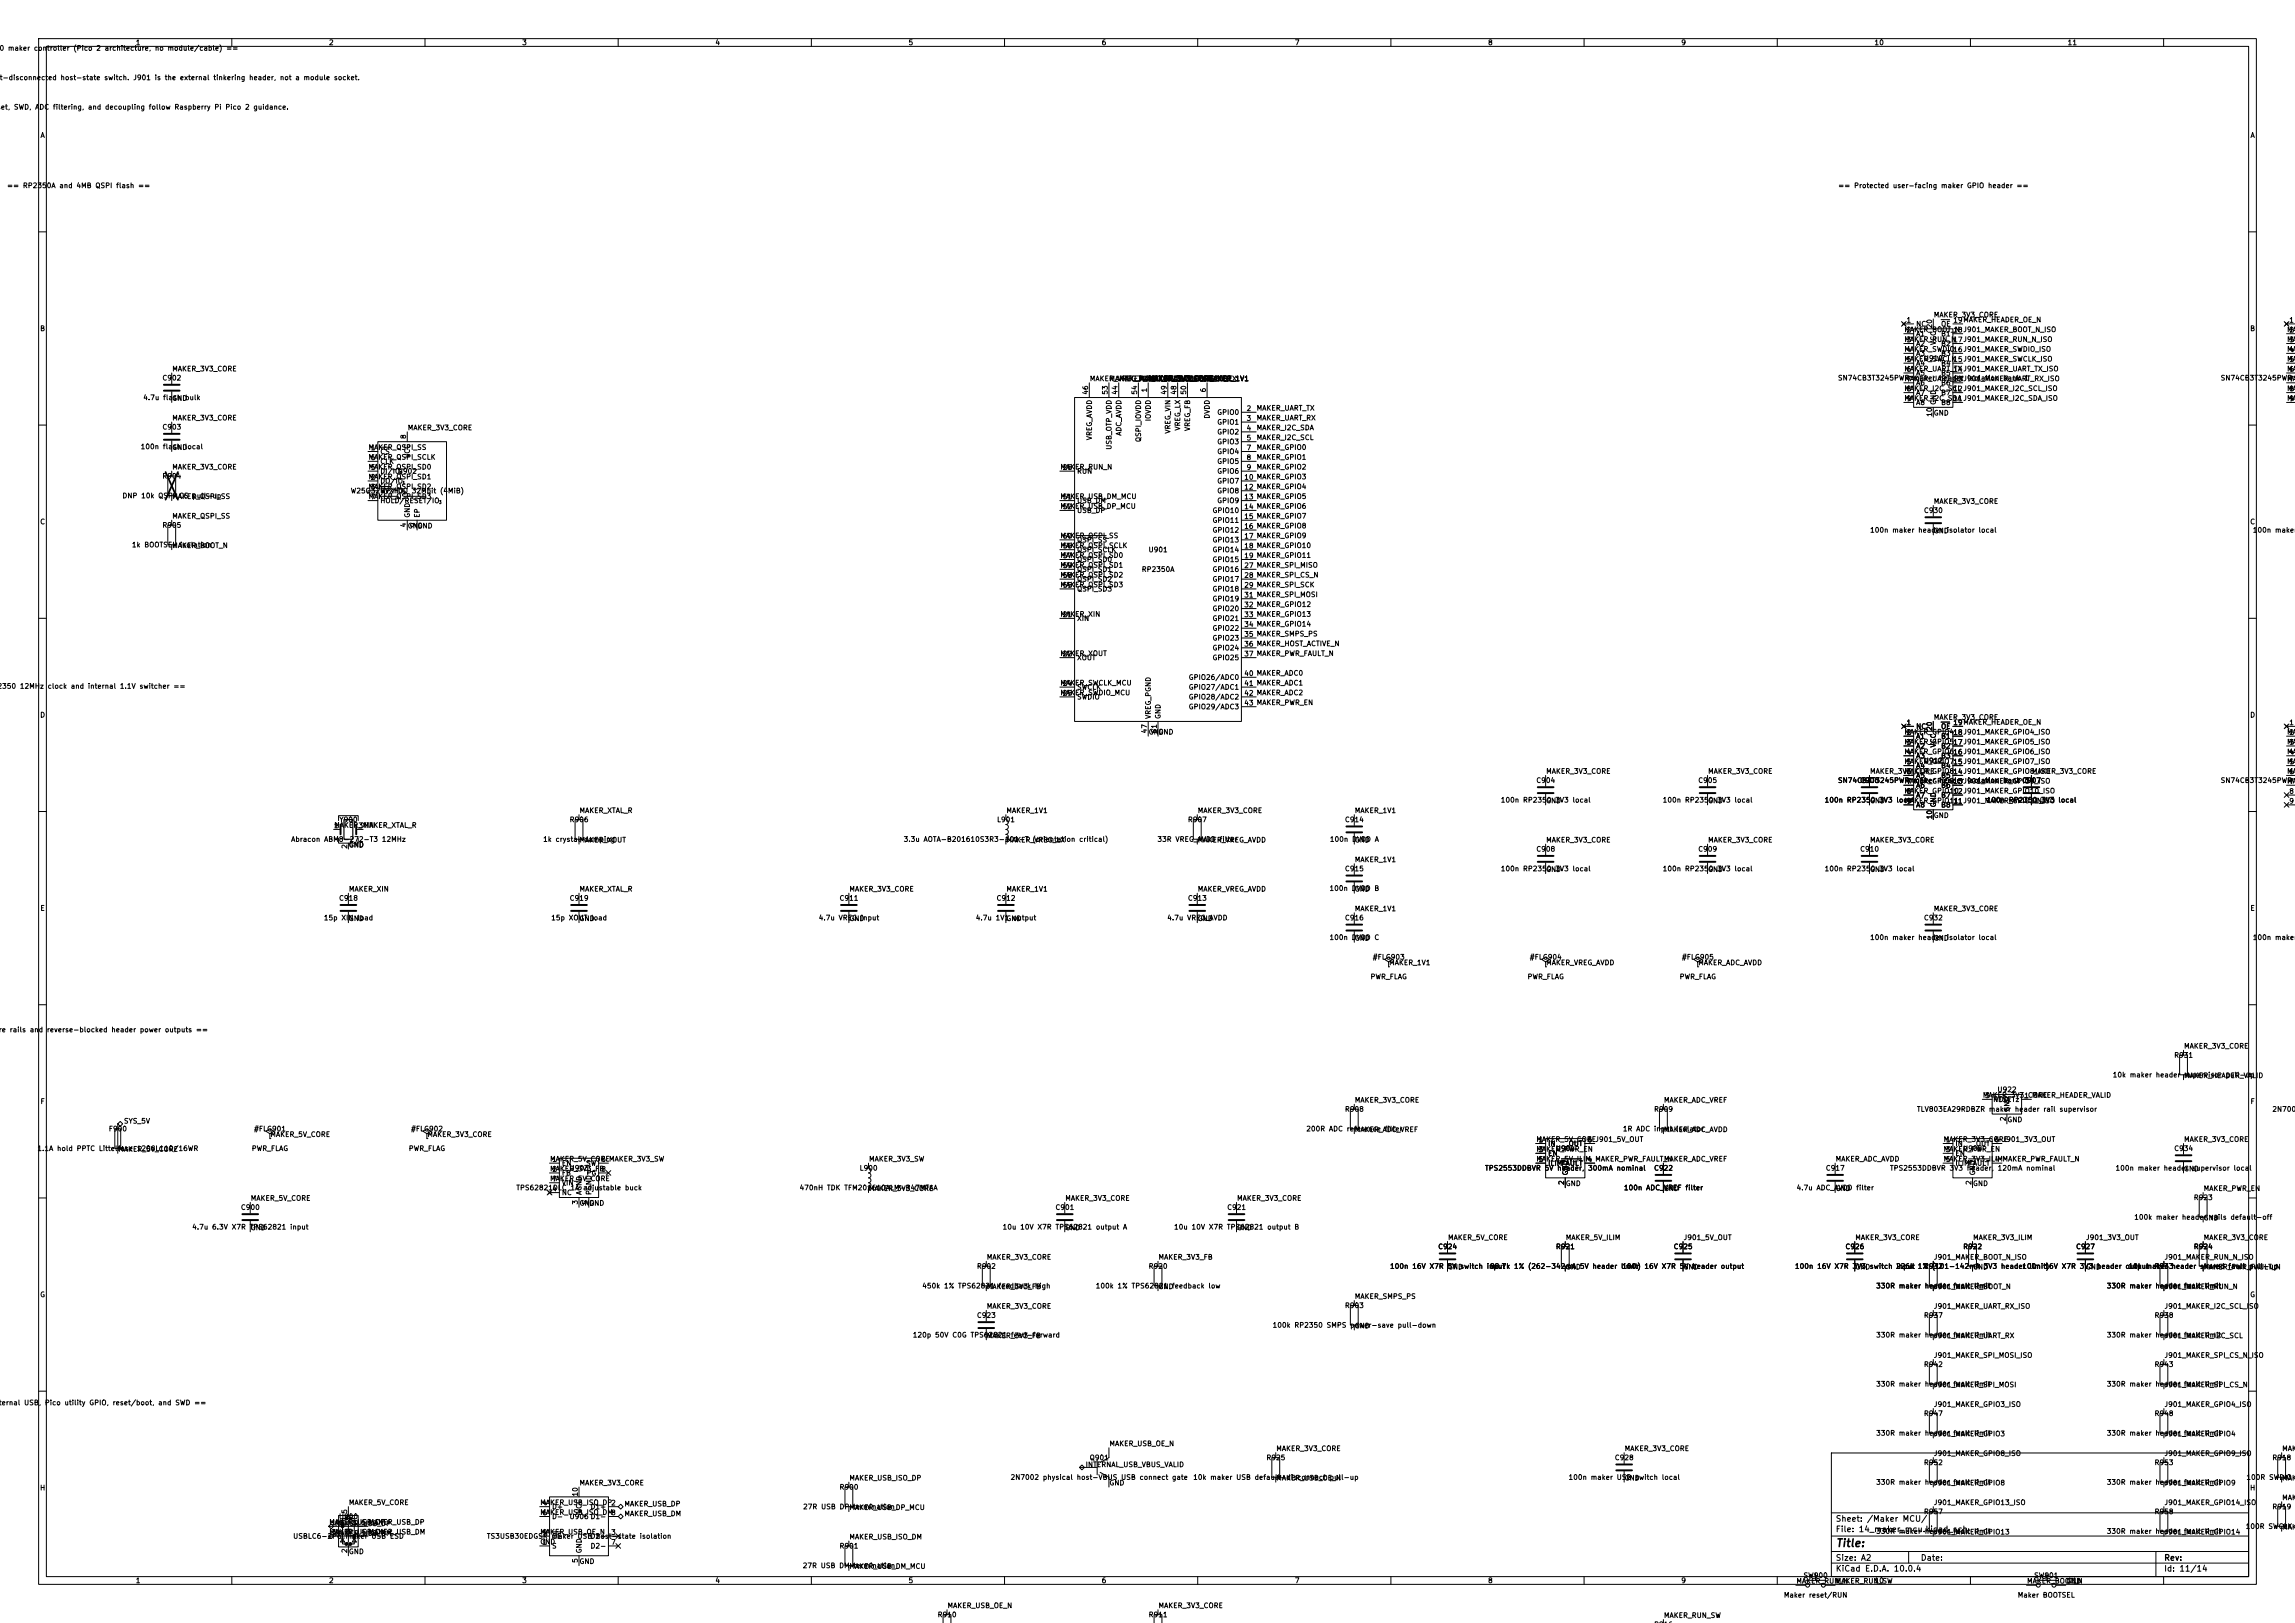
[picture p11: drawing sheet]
<svg xmlns="http://www.w3.org/2000/svg" width="594mm" height="420mm" viewBox="0 0 594 420" stroke-linecap="round" stroke-linejoin="round" font-family="sans-serif">
<defs><g id="words">
<text font-size="2" x="475" y="400.8">Title:</text>
<g font-size="1.5">
<text x="475" y="394.1">Sheet: /Maker MCU/</text>
<text x="475" y="396.8">File: 14_maker_mcu.kicad_sch</text>
<text x="475" y="407">KiCad E.D.A. 10.0.4</text>
<text x="475" y="404.2">Size: A2</text>
<text x="497" y="404.2">Date:</text>
<text x="560" y="404.2">Rev:</text>
<text x="560" y="407">Id: 11/14</text>
</g>
<g font-size="1.3">
<text x="35" y="12">1</text>
<text x="85" y="12">2</text>
<text x="135" y="12">3</text>
<text x="185" y="12">4</text>
<text x="235" y="12">5</text>
<text x="285" y="12">6</text>
<text x="335" y="12">7</text>
<text x="385" y="12">8</text>
<text x="435" y="12">9</text>
<text x="485" y="12">10</text>
<text x="535" y="12">11</text>
<text x="-.3" y="13.4">0 maker controller (Pico 2 architecture, no module/cable) ==</text>
<text x="-.9" y="21">lt-disconnected host-state switch. J901 is the external tinkering header, not a module socket.</text>
<text x="-.9" y="28.7">set, SWD, ADC filtering, and decoupling follow Raspberry Pi Pico 2 guidance.</text>
<text x="10.3" y="36">A</text>
<text x="582.3" y="36">A</text>
<text x="1.7" y="49">== RP2350A and 4MB QSPI flash ==</text>
<text x="475.6" y="49">== Protected user-facing maker GPIO header ==</text>
<text x="493.3" y="83.8">1</text>
<text x="500.4" y="82.4">MAKER_3V3_CORE</text>
<text x="505.4" y="83.8">19MAKER_HEADER_OE_N</text>
<text x="592.4" y="83.8">1</text>
<text x="10.3" y="86">B</text>
<text x="492.8" y="86.2">MAKER_BOOT_N</text>
<text x="492.8" y="88.8">MAKER_RUN_N</text>
<text x="493.3" y="86.3">2</text>
<text x="493.3" y="88.9">3</text>
<text x="495.8" y="84.8">NC</text>
<text x="495.8" y="87.3">A1</text>
<text x="495.8" y="89.9">A2</text>
<text x="500.4" y="85.1" transform="rotate(-90 500.4 85.1)">20</text>
<text x="501.4" y="89.4" transform="rotate(-90 501.4 89.4)">VCC</text>
<text x="502.3" y="89.9">B2</text>
<text x="502.3" y="87.3">B1</text>
<text x="502.3" y="84.8">OE</text>
<text x="505.4" y="88.9">17J901_MAKER_RUN_N_ISO</text>
<text x="505.4" y="86.3">18J901_MAKER_BOOT_N_ISO</text>
<text x="582.3" y="86">B</text>
<text x="591.8" y="86.2">MAK</text>
<text x="591.8" y="88.8">MAK</text>
<text x="592.4" y="86.3">2</text>
<text x="592.4" y="88.9">3</text>
<text x="492.8" y="91.3">MAKER_SWDIO</text>
<text x="492.8" y="93.9">MAKER_SWCLK</text>
<text x="493.3" y="91.4">4</text>
<text x="493.3" y="94">5</text>
<text x="495.8" y="92.4">A3</text>
<text x="495.8" y="95">A4</text>
<text x="497.8" y="93.7">U910</text>
<text x="502.3" y="95">B4</text>
<text x="502.3" y="92.4">B3</text>
<text x="505.4" y="94">15J901_MAKER_SWCLK_ISO</text>
<text x="505.4" y="91.4">16J901_MAKER_SWDIO_ISO</text>
<text x="591.8" y="91.3">MAK</text>
<text x="591.8" y="93.9">MAK</text>
<text x="592.4" y="91.4">4</text>
<text x="592.4" y="94">5</text>
<text x="41.9" y="98.8">C902</text>
<text x="44.4" y="96.4">MAKER_3V3_CORE</text>
<text x="281.9" y="98.9">MAKER_VREG_AVDD</text>
<text x="287" y="98.9">MAKER_3V3_CORE MAKER_VREG_LX</text>
<text x="289.6" y="98.9">MAKER_ADC_AVDD</text>
<text x="294.6" y="98.9">MAKER_3V3_CORE MAKER_1V1</text>
<text x="297.2" y="101.7" transform="rotate(-90 297.2 101.7)">1</text>
<text x="297.2" y="98.9">MAKER_3V3_CORE</text>
<text x="312.4" y="101.7" transform="rotate(-90 312.4 101.7)">6</text>
<text x="475.6" y="98.8">SN74CB3T3245PWR</text>
<text x="492.8" y="98.9">MAKER_UART_RX</text>
<text x="492.8" y="96.4">MAKER_UART_TXJ901_MAKER_UART_TX_ISO</text>
<text x="492.8" y="101.5">MAKER_I2C_SCL</text>
<text x="493.3" y="96.5">6</text>
<text x="493.3" y="99">7 maker header isolation bank 1</text>
<text x="493.3" y="101.6">8</text>
<text x="495.8" y="97.5">A5</text>
<text x="495.8" y="100">A6</text>
<text x="502.3" y="100">B6</text>
<text x="502.3" y="97.5">B5</text>
<text x="505.4" y="101.6">12J901_MAKER_I2C_SCL_ISO</text>
<text x="505.4" y="99">13J901_MAKER_UART_RX_ISO</text>
<text x="505.4" y="96.5">14</text>
<text x="574.6" y="98.8">SN74CB3T3245PWR</text>
<text x="591.8" y="96.4">MAK</text>
<text x="591.8" y="98.9">MAK</text>
<text x="591.8" y="101.5">MAK</text>
<text x="592.4" y="96.5">6</text>
<text x="592.4" y="99">7 m</text>
<text x="592.4" y="101.6">8</text>
<text x="36.9" y="103.8">4.7u flash bulk</text>
<text x="44.4" y="104">GND</text>
<text x="281.9" y="102.3" transform="rotate(-90 281.9 102.3)">46</text>
<text x="287" y="102.3" transform="rotate(-90 287 102.3)">53</text>
<text x="289.5" y="102.3" transform="rotate(-90 289.5 102.3)">44</text>
<text x="294.6" y="102.3" transform="rotate(-90 294.6 102.3)">54</text>
<text x="302.2" y="102.3" transform="rotate(-90 302.2 102.3)">49</text>
<text x="304.8" y="102.3" transform="rotate(-90 304.8 102.3)">48</text>
<text x="307.3" y="102.3" transform="rotate(-90 307.3 102.3)">50</text>
<text x="314.9" y="107.7">GPIO0</text>
<text x="322.5" y="106.7">2</text>
<text x="325.1" y="106.6">MAKER_UART_TX</text>
<text x="492.8" y="104">MAKER_I2C_SDA</text>
<text x="493.3" y="104.1">9</text>
<text x="495.8" y="102.6">A7</text>
<text x="495.8" y="105.1">A8</text>
<text x="500.4" y="108" transform="rotate(-90 500.4 108)">10</text>
<text x="500.4" y="107.8">GND</text>
<text x="501.4" y="104.9" transform="rotate(-90 501.4 104.9)">GND</text>
<text x="502.3" y="105.1">B8</text>
<text x="502.3" y="102.6">B7</text>
<text x="505.4" y="104.1">11J901_MAKER_I2C_SDA_ISO</text>
<text x="591.8" y="104">MAK</text>
<text x="592.4" y="104.1">9</text>
<text x="41.9" y="111.5">C903</text>
<text x="44.4" y="109.1">MAKER_3V3_CORE</text>
<text x="105.4" y="113.7" transform="rotate(-90 105.4 113.7)">8</text>
<text x="105.4" y="111.6">MAKER_3V3_CORE</text>
<text x="290.5" y="112.9" transform="rotate(-90 290.5 112.9)">ADC_AVDD</text>
<text x="298.2" y="109.1" transform="rotate(-90 298.2 109.1)">IOVDD</text>
<text x="303.2" y="112.4" transform="rotate(-90 303.2 112.4)">VREG_VIN</text>
<text x="305.8" y="111.6" transform="rotate(-90 305.8 111.6)">VREG_LX</text>
<text x="308.3" y="111.7" transform="rotate(-90 308.3 111.7)">VREG_FB</text>
<text x="313.4" y="108.5" transform="rotate(-90 313.4 108.5)">DVDD</text>
<text x="314.9" y="110.2">GPIO1</text>
<text x="314.9" y="112.7">GPIO2</text>
<text x="322.5" y="109.2">3</text>
<text x="322.5" y="111.7">4</text>
<text x="325.1" y="109.1">MAKER_UART_RX</text>
<text x="325.1" y="111.6">MAKER_I2C_SDA</text>
<text x="36.3" y="116.5">100n flash local</text>
<text x="44.4" y="116.7">GND</text>
<text x="95.2" y="119.3">MAKER_QSPI_SCLK</text>
<text x="95.2" y="116.7">MAKER_QSPI_SS</text>
<text x="95.8" y="116.8">1</text>
<text x="95.8" y="119.4">6</text>
<text x="98.3" y="117.8">CS</text>
<text x="106.4" y="118.6" transform="rotate(-90 106.4 118.6)">VCC</text>
<text x="282.9" y="114" transform="rotate(-90 282.9 114)">VREG_AVDD</text>
<text x="288" y="116.5" transform="rotate(-90 288 116.5)">USB_OTP_VDD</text>
<text x="295.6" y="114.5" transform="rotate(-90 295.6 114.5)">QSPI_IOVDD</text>
<text x="314.9" y="115.3">GPIO3</text>
<text x="314.9" y="117.8">GPIO4</text>
<text x="322.5" y="114.3">5</text>
<text x="322.5" y="116.8">7</text>
<text x="322.5" y="119.4">8</text>
<text x="325.1" y="114.2">MAKER_I2C_SCL</text>
<text x="325.1" y="119.3">MAKER_GPIO1</text>
<text x="325.1" y="116.7">MAKER_GPIO0</text>
<text x="41.9" y="124.2">R904</text>
<text x="44.4" y="121.8">MAKER_3V3_CORE</text>
<text x="95.2" y="121.8">MAKER_QSPI_SD0</text>
<text x="95.2" y="124.3">MAKER_QSPI_SD1</text>
<text x="95.8" y="124.4">2</text>
<text x="95.8" y="121.9">5</text>
<text x="98.3" y="125.4">DO/IO</text>
<text x="98.3" y="122.9">DI/IO</text>
<text x="98.3" y="120.4">CLK</text>
<text x="102.8" y="122.9">U902</text>
<text x="274.3" y="121.8">MAKER_RUN_N</text>
<text x="274.9" y="121.9">26</text>
<text x="278.6" y="122.9">RUN</text>
<text x="314.9" y="120.4">GPIO5</text>
<text x="314.9" y="122.9">GPIO6</text>
<text x="314.9" y="125.4">GPIO7</text>
<text x="321.9" y="124.4">10 MAKER_GPIO3</text>
<text x="322.5" y="121.9">9</text>
<text x="325.1" y="121.8">MAKER_GPIO2</text>
<text x="31.6" y="129.2">DNP 10k QSPI CS pull-up</text>
<text x="44.4" y="129.4">MAKER_QSPI_SS</text>
<text x="90.6" y="128">W25Q32RVXHJQ 32Mbit (4MiB)</text>
<text x="95.2" y="129.4">MAKER_QSPI_SD3</text>
<text x="95.2" y="126.9">MAKER_QSPI_SD2</text>
<text x="95.8" y="127">3</text>
<text x="95.8" y="129.5">7</text>
<text x="98.3" y="128">WP/IO</text>
<text x="98.3" y="130.5">HOLD/RESET/IO</text>
<text x="274.3" y="132">MAKER_USB_DP_MCU</text>
<text x="274.3" y="129.4">MAKER_USB_DM_MCU</text>
<text x="274.9" y="129.5">51</text>
<text x="278.6" y="130.5">USB_DM</text>
<text x="314.9" y="128">GPIO8</text>
<text x="314.9" y="130.5">GPIO9</text>
<text x="321.9" y="127">12 MAKER_GPIO4</text>
<text x="321.9" y="129.5">13 MAKER_GPIO5</text>
<text x="500.4" y="130.7">MAKER_3V3_CORE</text>
<text x="10.3" y="136">C</text>
<text x="41.9" y="136.9">R905</text>
<text x="44.4" y="134.5">MAKER_QSPI_SS</text>
<text x="105.4" y="136.6" transform="rotate(-90 105.4 136.6)">4</text>
<text x="105.4" y="137">GND</text>
<text x="106.4" y="134.1" transform="rotate(-90 106.4 134.1)">GND</text>
<text x="107.9" y="136.6" transform="rotate(-90 107.9 136.6)">9</text>
<text x="107.9" y="137">GND</text>
<text x="108.9" y="134.1" transform="rotate(-90 108.9 134.1)">EP</text>
<text x="274.9" y="132.1">52</text>
<text x="278.6" y="133.1">USB_DP</text>
<text x="313.7" y="133.1">GPIO10</text>
<text x="313.7" y="135.6">GPIO11</text>
<text x="321.9" y="132.1">14 MAKER_GPIO6</text>
<text x="321.9" y="134.6">15 MAKER_GPIO7</text>
<text x="321.9" y="137.1">16 MAKER_GPIO8</text>
<text x="497.8" y="133.1">C930</text>
<text x="582.3" y="136">C</text>
<text x="34" y="141.9">1k BOOTSEL isolation</text>
<text x="44.4" y="142.1">MAKER_BOOT_N</text>
<text x="274.3" y="139.6">MAKER_QSPI_SS</text>
<text x="274.3" y="142.1">MAKER_QSPI_SCLK</text>
<text x="274.9" y="142.2">56</text>
<text x="274.9" y="139.7">60</text>
<text x="278.6" y="143.2">QSPI_SCLK</text>
<text x="278.6" y="140.7">QSPI_SS</text>
<text x="297.1" y="143.2">U901</text>
<text x="313.7" y="138.1">GPIO12</text>
<text x="313.7" y="140.7">GPIO13</text>
<text x="313.7" y="143.2">GPIO14</text>
<text x="321.9" y="139.7">17 MAKER_GPIO9</text>
<text x="321.9" y="142.2">18 MAKER_GPIO10</text>
<text x="483.9" y="138.1">100n maker header isolator local</text>
<text x="500.4" y="138.3">GND</text>
<text x="582.9" y="138.1">100n maker</text>
<text x="274.3" y="147.2">MAKER_QSPI_SD1</text>
<text x="274.3" y="149.7">MAKER_QSPI_SD2</text>
<text x="274.3" y="144.7">MAKER_QSPI_SD0</text>
<text x="274.9" y="144.8">57</text>
<text x="274.9" y="149.8">58</text>
<text x="274.9" y="147.3">59</text>
<text x="278.6" y="145.8">QSPI_SD0</text>
<text x="278.6" y="148.3">QSPI_SD1</text>
<text x="295.4" y="148.3">RP2350A</text>
<text x="313.7" y="145.8">GPIO15</text>
<text x="313.7" y="148.3">GPIO16</text>
<text x="321.9" y="144.8">19 MAKER_GPIO11</text>
<text x="321.9" y="147.3">27 MAKER_SPI_MISO</text>
<text x="321.9" y="149.8">28 MAKER_SPI_CS_N</text>
<text x="274.3" y="152.3">MAKER_QSPI_SD3</text>
<text x="274.9" y="152.4">55</text>
<text x="278.6" y="153.4">QSPI_SD3</text>
<text x="278.6" y="150.8">QSPI_SD2</text>
<text x="313.7" y="150.8">GPIO17</text>
<text x="313.7" y="153.4">GPIO18</text>
<text x="313.7" y="155.9">GPIO19</text>
<text x="321.9" y="152.4">29 MAKER_SPI_SCK</text>
<text x="321.9" y="154.9">31 MAKER_SPI_MOSI</text>
<text x="274.3" y="159.9">MAKER_XIN</text>
<text x="274.9" y="160">21</text>
<text x="278.6" y="161">XIN</text>
<text x="313.7" y="158.5">GPIO20</text>
<text x="313.7" y="161">GPIO21</text>
<text x="321.9" y="157.5">32 MAKER_GPIO12</text>
<text x="321.9" y="160">33 MAKER_GPIO13</text>
<text x="313.7" y="163.5">GPIO22</text>
<text x="313.7" y="166.1">GPIO23</text>
<text x="321.9" y="162.5">34 MAKER_GPIO14</text>
<text x="321.9" y="165.1">35 MAKER_SMPS_PS</text>
<text x="321.9" y="167.6">36 MAKER_HOST_ACTIVE_N</text>
<text x="274.3" y="170.1">MAKER_XOUT</text>
<text x="274.9" y="170.2">22</text>
<text x="278.6" y="171.2">XOUT</text>
<text x="313.7" y="168.6">GPIO24</text>
<text x="313.7" y="171.2">GPIO25</text>
<text x="321.9" y="170.2">37 MAKER_PWR_FAULT_N</text>
<text x="-.8" y="178.5">2350 12MHz</text>
<text x="12.2" y="178.5">clock and internal 1.1V switcher ==</text>
<text x="274.3" y="177.7">MAKER_SWCLK_MCU</text>
<text x="274.9" y="177.8">24</text>
<text x="278.6" y="178.8">SWCLK</text>
<text x="307.5" y="176.2">GPIO26/ADC0</text>
<text x="307.5" y="178.8">GPIO27/ADC1</text>
<text x="321.9" y="175.2">40 MAKER_ADC0</text>
<text x="321.9" y="177.8">41 MAKER_ADC1</text>
<text x="10.3" y="186">D</text>
<text x="274.3" y="180.2">MAKER_SWDIO_MCU</text>
<text x="274.9" y="180.3">25</text>
<text x="278.6" y="181.3">SWDIO</text>
<text x="307.5" y="181.3">GPIO28/ADC2</text>
<text x="307.5" y="183.9">GPIO29/ADC3</text>
<text x="321.9" y="180.3">42 MAKER_ADC2</text>
<text x="321.9" y="182.9">43 MAKER_PWR_EN</text>
<text x="582.3" y="186">D</text>
<text x="297.2" y="189.9" transform="rotate(-90 297.2 189.9)">47</text>
<text x="297.2" y="190.4">GND</text>
<text x="298.2" y="186.2" transform="rotate(-90 298.2 186.2)">VREG_PGND</text>
<text x="299.7" y="189.9" transform="rotate(-90 299.7 189.9)">61</text>
<text x="299.7" y="190.4">GND</text>
<text x="300.7" y="186.2" transform="rotate(-90 300.7 186.2)">GND</text>
<text x="492.8" y="190.4">MAKER_GPIO4</text>
<text x="493.3" y="187.9">1</text>
<text x="493.3" y="190.5">2</text>
<text x="495.8" y="188.9">NC</text>
<text x="495.8" y="191.5">A1</text>
<text x="500.4" y="189.3" transform="rotate(-90 500.4 189.3)">20</text>
<text x="500.4" y="186.6">MAKER_3V3_CORE</text>
<text x="502.3" y="191.5">B1</text>
<text x="502.3" y="188.9">OE</text>
<text x="505.4" y="190.5">18J901_MAKER_GPIO4_ISO</text>
<text x="505.4" y="187.9">19MAKER_HEADER_OE_N</text>
<text x="505.4" y="190.5">18</text>
<text x="505.4" y="187.9">19</text>
<text x="591.8" y="190.4">MAK</text>
<text x="592.4" y="187.9">1</text>
<text x="592.4" y="190.5">2</text>
<text x="492.8" y="198">MAKER_GPIO7</text>
<text x="492.8" y="195.5">MAKER_GPIO6</text>
<text x="492.8" y="192.9">MAKER_GPIO5</text>
<text x="493.3" y="193">3</text>
<text x="493.3" y="195.6">4</text>
<text x="495.8" y="194">A2</text>
<text x="495.8" y="196.6">A3</text>
<text x="497.8" y="197.8">U912</text>
<text x="501.4" y="193.6" transform="rotate(-90 501.4 193.6)">VCC</text>
<text x="502.3" y="196.6">B3</text>
<text x="502.3" y="194">B2</text>
<text x="505.4" y="195.6">16J901_MAKER_GPIO6_ISO</text>
<text x="505.4" y="193">17J901_MAKER_GPIO5_ISO</text>
<text x="505.4" y="195.6">16</text>
<text x="505.4" y="193">17</text>
<text x="591.8" y="195.5">MAK</text>
<text x="591.8" y="192.9">MAK</text>
<text x="591.8" y="198">MAK</text>
<text x="592.4" y="193">3</text>
<text x="592.4" y="195.6">4</text>
<text x="397.5" y="202.9">C904</text>
<text x="400" y="200.5">MAKER_3V3_CORE</text>
<text x="439.4" y="202.9">C905</text>
<text x="442" y="200.5">MAKER_3V3_CORE</text>
<text x="475.6" y="202.9">SN74CB3T3245PWR</text>
<text x="481.3" y="202.9">C906</text>
<text x="483.9" y="200.5">MAKER_3V3_CORE</text>
<text x="492.8" y="200.5">MAKER_GPIO8</text>
<text x="492.8" y="203.1">MAKER_GPIO9</text>
<text x="493.3" y="198.1">5</text>
<text x="493.3" y="200.6">6</text>
<text x="493.3" y="203.2">7 maker header isolation bank C907</text>
<text x="495.8" y="199.1">A4</text>
<text x="495.8" y="201.6">A5</text>
<text x="502.3" y="201.6">B5</text>
<text x="502.3" y="199.1">B4</text>
<text x="505.4" y="203.2">13J901_MAKER_GPIO9_ISO</text>
<text x="505.4" y="200.6">14J901_MAKER_GPIO8_ISO</text>
<text x="505.4" y="198.1">15J901_MAKER_GPIO7_ISO</text>
<text x="505.4" y="203.2">13</text>
<text x="505.4" y="200.6">14</text>
<text x="505.4" y="198.1">15</text>
<text x="523.8" y="202.9">3</text>
<text x="525.8" y="200.5">MAKER_3V3_CORE</text>
<text x="574.6" y="202.9">SN74CB3T3245PWR</text>
<text x="591.8" y="200.5">MAK</text>
<text x="591.8" y="203.1">MAK</text>
<text x="592.4" y="198.1">5</text>
<text x="592.4" y="200.6">6</text>
<text x="592.4" y="203.2">7 m</text>
<text x="388.3" y="208">100n RP2350 3V3 local</text>
<text x="400" y="208.2">GND</text>
<text x="430.2" y="208">100n RP2350 3V3 local</text>
<text x="442" y="208.2">GND</text>
<text x="472.1" y="208">100n RP2350 3V3 local</text>
<text x="483.9" y="208.2">GND</text>
<text x="492.8" y="205.6">MAKER_GPIO10</text>
<text x="492.8" y="208.2">MAKER_GPIO11</text>
<text x="493.3" y="205.7">8</text>
<text x="493.3" y="208.3">9</text>
<text x="495.8" y="204.2">A6</text>
<text x="495.8" y="206.7">A7</text>
<text x="495.8" y="209.3">A8</text>
<text x="501.4" y="209" transform="rotate(-90 501.4 209)">GND</text>
<text x="502.3" y="209.3">B8</text>
<text x="502.3" y="206.7">B7</text>
<text x="502.3" y="204.2">B6</text>
<text x="505.4" y="208.3">11J901_MAKER_GPIO11_ISO local</text>
<text x="505.4" y="205.7">12J901_MAKER_GPIO10_ISO</text>
<text x="505.4" y="208.3">11</text>
<text x="505.4" y="205.7">12</text>
<text x="514" y="208">100n RP2350 3V3 local</text>
<text x="514" y="208">100n RP2350 3V3</text>
<text x="525.8" y="208.2">GND</text>
<text x="592.4" y="205.7">8</text>
<text x="592.4" y="208.3">9</text>
<text x="86.3" y="214.6">1</text>
<text x="86.4" y="214.5">MAKER_XIN</text>
<text x="87.7" y="213.1">Y900</text>
<text x="92.6" y="214.6">3MAKER_XTAL_R</text>
<text x="147.3" y="213.1">R906</text>
<text x="149.9" y="210.7">MAKER_XTAL_R</text>
<text x="257.9" y="213.1">L901</text>
<text x="260.3" y="210.7">MAKER_1V1</text>
<text x="307.3" y="213.1">R907</text>
<text x="309.9" y="210.7">MAKER_3V3_CORE</text>
<text x="348" y="213.1">C914</text>
<text x="350.5" y="210.7">MAKER_1V1</text>
<text x="500.4" y="212.1" transform="rotate(-90 500.4 212.1)">10</text>
<text x="500.4" y="212">GND</text>
<text x="75.2" y="218.1">Abracon ABM8-272-T3 12MHz</text>
<text x="90.1" y="219.8" transform="rotate(-90 90.1 219.8)">2</text>
<text x="90.2" y="219.6">GND</text>
<text x="140.4" y="218.1">1k crystalMAKER_XOUT</text>
<text x="151" y="218.1">damping</text>
<text x="233.8" y="218.1">3.3u AOTA-B201610S3R3-101-T (orientation critical)</text>
<text x="260.3" y="218.3">MAKER_VREG_LX</text>
<text x="299.4" y="218.1">33R VREG_AVDD filter</text>
<text x="309.9" y="218.3">MAKER_VREG_AVDD</text>
<text x="344.1" y="218.1">100n DVDD A</text>
<text x="350.5" y="218.3">GND</text>
<text x="397.5" y="220.7">C908</text>
<text x="400" y="218.3">MAKER_3V3_CORE</text>
<text x="439.4" y="220.7">C909</text>
<text x="442" y="218.3">MAKER_3V3_CORE</text>
<text x="481.3" y="220.7">C910</text>
<text x="483.9" y="218.3">MAKER_3V3_CORE</text>
<text x="348" y="225.8">C915</text>
<text x="350.5" y="223.4">MAKER_1V1</text>
<text x="388.3" y="225.8">100n RP2350 3V3 local</text>
<text x="400" y="225.9">GND</text>
<text x="430.2" y="225.8">100n RP2350 3V3 local</text>
<text x="442" y="225.9">GND</text>
<text x="472.1" y="225.8">100n RP2350 3V3 local</text>
<text x="483.9" y="225.9">GND</text>
<text x="87.6" y="233.4">C918</text>
<text x="90.2" y="231">MAKER_XIN</text>
<text x="147.3" y="233.4">C919</text>
<text x="149.9" y="231">MAKER_XTAL_R</text>
<text x="217.2" y="233.4">C911</text>
<text x="219.7" y="231">MAKER_3V3_CORE</text>
<text x="257.8" y="233.4">C912</text>
<text x="260.3" y="231">MAKER_1V1</text>
<text x="307.3" y="233.4">C913</text>
<text x="309.9" y="231">MAKER_VREG_AVDD</text>
<text x="344" y="230.8">100n DVDD B</text>
<text x="350.5" y="231">GND</text>
<text x="10.3" y="236">E</text>
<text x="83.7" y="238.5">15p XIN load</text>
<text x="90.2" y="238.6">GND</text>
<text x="142.5" y="238.5">15p XOUT load</text>
<text x="149.9" y="238.6">GND</text>
<text x="211.8" y="238.5">4.7u VREG input</text>
<text x="219.7" y="238.6">GND</text>
<text x="252.4" y="238.5">4.7u 1V1 output</text>
<text x="260.3" y="238.6">GND</text>
<text x="302" y="238.5">4.7u VREG_AVDD</text>
<text x="309.9" y="238.6">GND</text>
<text x="348" y="238.5">C916</text>
<text x="350.5" y="236.1">MAKER_1V1</text>
<text x="497.8" y="238.5">C932</text>
<text x="500.4" y="236.1">MAKER_3V3_CORE</text>
<text x="582.3" y="236">E</text>
<text x="344" y="243.5">100n DVDD C</text>
<text x="350.5" y="243.7">GND</text>
<text x="483.9" y="243.5">100n maker header isolator local</text>
<text x="500.4" y="243.7">GND</text>
<text x="582.9" y="243.5">100n maker</text>
<text x="355.2" y="248.6">#FLG903</text>
<text x="359.4" y="250.1">MAKER_1V1</text>
<text x="395.8" y="248.6">#FLG904</text>
<text x="400" y="250.1">MAKER_VREG_AVDD</text>
<text x="435.2" y="248.6">#FLG905</text>
<text x="439.4" y="250.1">MAKER_ADC_AVDD</text>
<text x="354.6" y="253.7">PWR_FLAG</text>
<text x="395.2" y="253.7">PWR_FLAG</text>
<text x="434.6" y="253.7">PWR_FLAG</text>
<text x="-.5" y="267.4">re rails and reverse-blocked header power outputs ==</text>
<text x="562.6" y="274">R931</text>
<text x="565.1" y="271.7">MAKER_3V3_CORE</text>
<text x="546.7" y="279.1">10k maker header MAKER_HEADER_VALID</text>
<text x="565.2" y="279.1">supervisor pull-up</text>
<text x="10.3" y="286">F</text>
<text x="348" y="288">R908</text>
<text x="350.5" y="285.6">MAKER_3V3_CORE</text>
<text x="428" y="288">R909</text>
<text x="430.5" y="285.6">MAKER_ADC_VREF</text>
<text x="496" y="288">TLV803EA29RDBZR maker header rail supervisor</text>
<text x="513.1" y="284.4">MAKER_3V3_CORE</text>
<text x="513.6" y="284.5">3</text>
<text x="515.8" y="285.5">RESETz</text>
<text x="516.1" y="285.5">VDD</text>
<text x="516.8" y="282.9">U922</text>
<text x="520.4" y="287.8" transform="rotate(-90 520.4 287.8)">GND</text>
<text x="523.8" y="284.5">1 MAKER_HEADER_VALID</text>
<text x="582.3" y="286">F</text>
<text x="588" y="288">2N7002</text>
<text x="28" y="293.1">F900</text>
<text x="31.9" y="291.1">SYS_5V</text>
<text x="65.6" y="293.1">#FLG901</text>
<text x="106.2" y="293.1">#FLG902</text>
<text x="338" y="293.1">200R ADC reference filter</text>
<text x="350.5" y="293.2">MAKER_ADC_VREF</text>
<text x="419.9" y="293.1">1R ADC input isolator</text>
<text x="430.5" y="293.2">MAKER_ADC_AVDD</text>
<text x="519.4" y="290.3" transform="rotate(-90 519.4 290.3)">2</text>
<text x="519.4" y="290.7">GND</text>
<text x="9.5" y="298.2">1.1A hold PPTC Littelfuse 1206L110/16WR</text>
<text x="30.5" y="298.3">MAKER_5V_CORE</text>
<text x="65" y="298.2">PWR_FLAG</text>
<text x="69.8" y="294.5">MAKER_5V_CORE</text>
<text x="105.7" y="298.2">PWR_FLAG</text>
<text x="110.5" y="294.5">MAKER_3V3_CORE</text>
<text x="397.5" y="295.8">MAKER_5V_COREJ901_5V_OUT</text>
<text x="397.5" y="298.3">MAKER_PWR_EN</text>
<text x="398.1" y="295.9">1</text>
<text x="398.1" y="298.4">3</text>
<text x="400.6" y="296.9">IN</text>
<text x="400.6" y="299.4">EN</text>
<text x="402.5" y="298.2">U904</text>
<text x="405.9" y="296.9">OUT</text>
<text x="410.8" y="295.9">6</text>
<text x="502.9" y="295.8">MAKER_3V3_CORE</text>
<text x="502.9" y="298.3">MAKER_PWR_EN</text>
<text x="503.5" y="295.9">1</text>
<text x="503.5" y="298.4">3</text>
<text x="506" y="296.9">IN</text>
<text x="506" y="299.4">EN</text>
<text x="508" y="298.2">U905</text>
<text x="511.3" y="296.9">OUT</text>
<text x="516.2" y="295.9">6 J901_3V3_OUT</text>
<text x="562.6" y="298.2">C934</text>
<text x="565.1" y="295.8">MAKER_3V3_CORE</text>
<text x="142.2" y="305.9">MAKER_5V_CORE</text>
<text x="142.2" y="300.9">MAKER_5V_COREMAKER_3V3_SW</text>
<text x="142.2" y="303.4">MAKER_3V3_FB</text>
<text x="142.8" y="301">1</text>
<text x="142.8" y="303.5">2</text>
<text x="145.3" y="302">EN</text>
<text x="145.3" y="304.5">FB</text>
<text x="147.3" y="303.2">U903</text>
<text x="151.6" y="302">SW</text>
<text x="151.7" y="304.5">PG</text>
<text x="155.5" y="301">6</text>
<text x="155.5" y="303.5">8</text>
<text x="222.4" y="303.2">L900</text>
<text x="224.8" y="300.9">MAKER_3V3_SW</text>
<text x="384.2" y="303.2">TPS2553DDBVR 5V header,</text>
<text x="397.5" y="300.9">MAKER_5V_ILIM</text>
<text x="398.1" y="301">5</text>
<text x="400.6" y="302">ILIMFAULT</text>
<text x="406.1" y="304.3" transform="rotate(-90 406.1 304.3)">GND</text>
<text x="410.8" y="301">4 MAKER_PWR_FAULT_N</text>
<text x="410.8" y="301">4</text>
<text x="410.9" y="303.2">300mA nominal</text>
<text x="428" y="303.2">C922</text>
<text x="430.5" y="300.9">MAKER_ADC_VREF</text>
<text x="472.4" y="303.2">C917</text>
<text x="475" y="300.9">MAKER_ADC_AVDD</text>
<text x="489" y="303.2">TPS2553DDBVR 3V3 header, 120mA nominal</text>
<text x="502.9" y="300.9">MAKER_3V3_ILIMMAKER_PWR_FAULT_N</text>
<text x="503.5" y="301">5</text>
<text x="506" y="302">ILIMFAULT</text>
<text x="511.5" y="304.3" transform="rotate(-90 511.5 304.3)">GND</text>
<text x="516.2" y="301">4</text>
<text x="547.4" y="303.2">100n maker header supervisor local</text>
<text x="565.1" y="303.4">GND</text>
<text x="64.8" y="311">MAKER_5V_CORE</text>
<text x="133.5" y="308.3">TPS62821DLC 1A adjustable buck</text>
<text x="142.8" y="308.6">4</text>
<text x="142.8" y="306">7</text>
<text x="145.3" y="309.6">NC</text>
<text x="145.3" y="307">VIN</text>
<text x="149.8" y="311.9" transform="rotate(-90 149.8 311.9)">3</text>
<text x="150.8" y="309.4" transform="rotate(-90 150.8 309.4)">AGND</text>
<text x="152.4" y="311.9" transform="rotate(-90 152.4 311.9)">5</text>
<text x="153.4" y="309.4" transform="rotate(-90 153.4 309.4)">PGND</text>
<text x="206.8" y="308.3">470nH TDK TFM201610ALM-R47MTAA</text>
<text x="224.8" y="308.5">MAKER_3V3_CORE</text>
<text x="275.6" y="311">MAKER_3V3_CORE</text>
<text x="320" y="311">MAKER_3V3_CORE</text>
<text x="405.1" y="306.8" transform="rotate(-90 405.1 306.8)">2</text>
<text x="405.1" y="307.2">GND</text>
<text x="420.2" y="308.3">100n ADC_VREF filter</text>
<text x="430.5" y="308.5">GND</text>
<text x="464.9" y="308.3">4.7u ADC_AVDD filter</text>
<text x="475" y="308.5">GND</text>
<text x="510.5" y="306.8" transform="rotate(-90 510.5 306.8)">2</text>
<text x="510.5" y="307.2">GND</text>
<text x="567.7" y="310.9">R923</text>
<text x="570.2" y="308.5">MAKER_PWR_EN</text>
<text x="62.2" y="313.4">C900</text>
<text x="149.9" y="312.3">GND</text>
<text x="152.4" y="312.3">GND</text>
<text x="273" y="313.4">C901</text>
<text x="317.5" y="313.4">C921</text>
<text x="552.3" y="315.9">100k maker header rails default-off</text>
<text x="570.2" y="316.1">GND</text>
<text x="49.6" y="318.5">4.7u 6.3V X7R TPS62821 input</text>
<text x="64.8" y="318.6">GND</text>
<text x="259.4" y="318.5">10u 10V X7R TPS62821 output A</text>
<text x="275.6" y="318.6">GND</text>
<text x="303.7" y="318.5">10u 10V X7R TPS62821 output B</text>
<text x="320" y="318.6">GND</text>
<text x="372.1" y="323.6">C924</text>
<text x="374.6" y="321.2">MAKER_5V_CORE</text>
<text x="402.6" y="323.6">R921</text>
<text x="405.1" y="321.2">MAKER_5V_ILIM</text>
<text x="433.1" y="323.6">C925</text>
<text x="435.6" y="321.2">J901_5V_OUT</text>
<text x="477.5" y="323.6">C926</text>
<text x="480.1" y="321.2">MAKER_3V3_CORE</text>
<text x="508" y="323.6">R922</text>
<text x="510.5" y="321.2">MAKER_3V3_ILIM</text>
<text x="537.2" y="323.6">C927</text>
<text x="539.8" y="321.2">J901_3V3_OUT</text>
<text x="567.7" y="323.6">R924</text>
<text x="570.2" y="321.2">MAKER_3V3_CORE</text>
<text x="252.7" y="328.6">R902</text>
<text x="255.3" y="326.3">MAKER_3V3_CORE</text>
<text x="297.2" y="328.6">R920</text>
<text x="299.7" y="326.3">MAKER_3V3_FB</text>
<text x="359.6" y="328.6">100n 16V X7R 5V switch input</text>
<text x="374.6" y="328.8">GND</text>
<text x="385.5" y="328.6">88.7k 1% (262-342mA 5V header limit) 16V X7R 5V header output</text>
<text x="385.5" y="328.6">88.7k 1% (262-342mA</text>
<text x="405.1" y="328.8">GND5V header limit) 16V X7R 5V header output</text>
<text x="419.7" y="328.6">100n</text>
<text x="435.6" y="328.8">GND</text>
<text x="464.4" y="328.6">100n 16V X7R 3V3 switch 226k</text>
<text x="464.4" y="328.6">100n 16V X7R 3V3</text>
<text x="480.1" y="328.8">GNDswitch 226k</text>
<text x="490.7" y="328.6">input 1%</text>
<text x="497.8" y="328.6">R932</text>
<text x="499.9" y="328.6">(101-142mA 3V3 header limit)</text>
<text x="500.4" y="326.3">J901_MAKER_BOOT_N_ISO</text>
<text x="510.5" y="328.8">GND</text>
<text x="523.3" y="328.6">100n 16V X7R 3V3 header output</text>
<text x="539.8" y="328.8">GND</text>
<text x="550.8" y="328.6">10k maker</text>
<text x="557.5" y="328.6">R933</text>
<text x="560.1" y="326.3">J901_MAKER_RUN_N_ISO</text>
<text x="561.9" y="328.6">header shared fault pull-up</text>
<text x="570.2" y="328.8">MAKER_PWR_FAULT_N</text>
<text x="10.3" y="336">G</text>
<text x="238.6" y="333.7">450k 1% TPS62821 feedback high</text>
<text x="255.3" y="333.9">MAKER_3V3_FB</text>
<text x="283.5" y="333.7">100k 1% TPS62821 feedback low</text>
<text x="299.7" y="333.9">GND</text>
<text x="485.5" y="333.7">330R maker header fault limit</text>
<text x="500.4" y="333.9">J901_MAKER_BOOT_N</text>
<text x="545.2" y="333.7">330R maker header fault limit</text>
<text x="560.1" y="333.9">J901_MAKER_RUN_N</text>
<text x="582.3" y="336">G</text>
<text x="252.7" y="341.3">C923</text>
<text x="255.3" y="339">MAKER_3V3_CORE</text>
<text x="348" y="338.8">R903</text>
<text x="350.5" y="336.4">MAKER_SMPS_PS</text>
<text x="497.8" y="341.3">R937</text>
<text x="500.4" y="339">J901_MAKER_UART_RX_ISO</text>
<text x="557.5" y="341.3">R938</text>
<text x="560.1" y="339">J901_MAKER_I2C_SCL_ISO</text>
<text x="236.1" y="346.4">120p 50V C0G TPS62821 feed-forward</text>
<text x="255.3" y="346.6">MAKER_3V3_FB</text>
<text x="329.3" y="343.9">100k RP2350 SMPS power-save pull-down</text>
<text x="350.5" y="344">GND</text>
<text x="485.5" y="346.4">330R maker header fault limit</text>
<text x="500.4" y="346.6">J901_MAKER_UART_RX</text>
<text x="545.2" y="346.4">330R maker header fault limit</text>
<text x="560.1" y="346.6">J901_MAKER_I2C_SCL</text>
<text x="500.4" y="351.7">J901_MAKER_SPI_MOSI_ISO</text>
<text x="560.1" y="351.7">J901_MAKER_SPI_CS_N_ISO</text>
<text x="485.5" y="359.1">330R maker header fault limit</text>
<text x="497.8" y="354">R942</text>
<text x="500.4" y="359.3">J901_MAKER_SPI_MOSI</text>
<text x="545.2" y="359.1">330R maker header fault limit</text>
<text x="557.5" y="354">R943</text>
<text x="560.1" y="359.3">J901_MAKER_SPI_CS_N</text>
<text x="-.4" y="363.9">ternal USB, Pico utility GPIO, reset/boot, and SWD ==</text>
<text x="500.4" y="364.4">J901_MAKER_GPIO3_ISO</text>
<text x="560.1" y="364.4">J901_MAKER_GPIO4_ISO</text>
<text x="485.5" y="371.8">330R maker header fault limit</text>
<text x="497.8" y="366.7">R947</text>
<text x="500.4" y="372">J901_MAKER_GPIO3</text>
<text x="545.2" y="371.8">330R maker header fault limit</text>
<text x="557.5" y="366.7">R948</text>
<text x="560.1" y="372">J901_MAKER_GPIO4</text>
<text x="287" y="374.5">MAKER_USB_OE_N</text>
<text x="330.2" y="375.8">MAKER_3V3_CORE</text>
<text x="420.4" y="375.8">MAKER_3V3_CORE</text>
<text x="500.4" y="377.1">J901_MAKER_GPIO8_ISO</text>
<text x="560.1" y="377.1">J901_MAKER_GPIO9_ISO</text>
<text x="590.5" y="375.8">MAKE</text>
<text x="219.7" y="383.4">MAKER_USB_ISO_DP</text>
<text x="261.4" y="383.2">2N7002 physical host-VBUS USB connect gate</text>
<text x="280.9" y="380">INTERNAL_USB_VBUS_VALID</text>
<text x="281.9" y="378.2">Q901</text>
<text x="308.7" y="383.2">10k maker USB default-disconnect pull-up</text>
<text x="327.6" y="378.2">R925</text>
<text x="330.2" y="383.4">MAKER_USB_OE_N</text>
<text x="405.8" y="383.2">100n maker USB switch local</text>
<text x="417.8" y="378.2">C928</text>
<text x="420.4" y="383.4">GND</text>
<text x="497.8" y="379.4">R952</text>
<text x="557.5" y="379.4">R953</text>
<text x="581.3" y="383.2">100R SWDIO s</text>
<text x="588" y="378.2">R918</text>
<text x="590.5" y="383.4">MAKE</text>
<text x="10.2" y="386">H</text>
<text x="90.2" y="389.8">MAKER_5V_CORE</text>
<text x="139.7" y="389.8">MAKER_USB_ISO_DP2</text>
<text x="140.3" y="389.9">4</text>
<text x="149.8" y="387.4" transform="rotate(-90 149.8 387.4)">10</text>
<text x="149.9" y="384.7">MAKER_3V3_CORE</text>
<text x="217.2" y="385.8">R900</text>
<text x="287" y="384.7">GND</text>
<text x="485.5" y="384.5">330R maker header fault limit</text>
<text x="500.4" y="384.7">J901_MAKER_GPIO8</text>
<text x="500.4" y="389.8">J901_MAKER_GPIO13_ISO</text>
<text x="545.2" y="384.5">330R maker header fault limit</text>
<text x="560.1" y="384.7">J901_MAKER_GPIO9</text>
<text x="560.1" y="389.8">J901_MAKER_GPIO14_ISO</text>
<text x="582.2" y="386">H</text>
<text x="590.5" y="388.5">MAKE</text>
<text x="85.1" y="394.8">MAKER_USB_DP</text>
<text x="85.7" y="394.9">1MAKER_USB_DP</text>
<text x="87.6" y="393.4">U900</text>
<text x="90.1" y="391.9" transform="rotate(-90 90.1 391.9)">5</text>
<text x="93.3" y="394.9">6 MAKER_USB_DP</text>
<text x="139.7" y="392.3">MAKER_USB_ISO_DM</text>
<text x="140.3" y="392.4">6</text>
<text x="142.7" y="390.9">D+</text>
<text x="142.7" y="393.4">D-</text>
<text x="147.3" y="393.4">U906 D1-</text>
<text x="150.8" y="391.7" transform="rotate(-90 150.8 391.7)">VCC</text>
<text x="152.7" y="390.9">D1+</text>
<text x="158" y="392.4">8</text>
<text x="161.5" y="390.1">MAKER_USB_DP</text>
<text x="161.5" y="392.7">MAKER_USB_DM</text>
<text x="207.7" y="390.9">27R USB DPMAKER_USB_DP_MCU</text>
<text x="220.7" y="390.9">termination</text>
<text x="497.8" y="392.1">R957</text>
<text x="557.5" y="392.1">R958</text>
<text x="581.1" y="395.9">100R SWCLK s</text>
<text x="588" y="390.9">R919</text>
<text x="75.7" y="398.5">USBLC6-2P6</text>
<text x="85.1" y="397.4">MAKER_USB_DM</text>
<text x="85.7" y="397.5">3MAKER_USB_DM</text>
<text x="89.3" y="398.5">maker USB ESD</text>
<text x="93.3" y="397.5">4 MAKER_USB_DM</text>
<text x="125.9" y="398.5">TS3USB30EDGSR</text>
<text x="139.7" y="397.4">MAKER_USB_OE_N</text>
<text x="139.7" y="399.9">GND</text>
<text x="140.3" y="400">1</text>
<text x="140.3" y="397.5">9</text>
<text x="142.6" y="398.5">maker USB host-state isolation</text>
<text x="142.7" y="401">S</text>
<text x="142.7" y="398.5">OE</text>
<text x="152.7" y="398.5">D2+</text>
<text x="152.7" y="401">D2-</text>
<text x="158" y="397.5">3</text>
<text x="158" y="400">7</text>
<text x="217.2" y="401">R901</text>
<text x="219.7" y="398.7">MAKER_USB_ISO_DM</text>
<text x="485.5" y="397.2">330R maker header fault limit</text>
<text x="500.4" y="397.4">J901_MAKER_GPIO13</text>
<text x="545.2" y="397.2">330R maker header fault limit</text>
<text x="560.1" y="397.4">J901_MAKER_GPIO14</text>
<text x="590.5" y="396.1">MAKE</text>
<text x="90.1" y="402" transform="rotate(-90 90.1 402)">2</text>
<text x="90.2" y="402.5">GND</text>
<text x="149.8" y="404.6" transform="rotate(-90 149.8 404.6)">5</text>
<text x="149.9" y="405">GND</text>
<text x="150.8" y="402.1" transform="rotate(-90 150.8 402.1)">GND</text>
<text x="207.6" y="406.1">27R USB DMMAKER_USB_DM_MCU</text>
<text x="220.8" y="406.1">termination</text>
<text x="35" y="410">1</text>
<text x="85" y="410">2</text>
<text x="135" y="410">3</text>
<text x="185" y="410">4</text>
<text x="235" y="410">5</text>
<text x="285" y="410">6</text>
<text x="335" y="410">7</text>
<text x="385" y="410">8</text>
<text x="435" y="410">9</text>
<text x="461.6" y="413.7">Maker reset/RUN</text>
<text x="464.8" y="410.1">MAKER_RUN_N</text>
<text x="466.7" y="408.6">SW900</text>
<text x="475" y="410.1">MAKER_RUN_SW</text>
<text x="485" y="410">10</text>
<text x="522.1" y="413.7">Maker BOOTSEL</text>
<text x="524.5" y="410.1">MAKER_BOOT_N</text>
<text x="526.3" y="408.6">SW901</text>
<text x="534.7" y="410.1">GND</text>
<text x="535" y="410">11</text>
<text x="242.6" y="418.8">R910</text>
<text x="245.1" y="416.4">MAKER_USB_OE_N</text>
<text x="297.2" y="418.8">R911</text>
<text x="299.7" y="416.4">MAKER_3V3_CORE</text>
<text x="430.5" y="419">MAKER_RUN_SW</text>
</g>
<g font-size=".8">
<text x="103.4" y="122.9">0</text>
<text x="104.2" y="125.5">1</text>
<text x="104.3" y="128">2</text>
<text x="113.6" y="130.6">3</text>
</g>
</g></defs>
<g fill="none" stroke="#000" stroke-width=".26">
<path d="M10 10h574v400h-574zM12 12h570v396h-570zM60 10v2M110 10v2M160 10v2M210 10v2M260 10v2M310 10v2M360 10v2M410 10v2M460 10v2M510 10v2"/>
<path d="M560 10v2M10 60h2M582 60h2M44.4 96.5v2.8M281.9 99.1v3.8M287 99.1v3.8M289.6 99.1v3.8M294.6 99.1v3.8M297.2 99.1v3.8M302.3 99.1v3.8M304.8 99.1v3.8M307.3 99.1v3.8"/>
<path d="M312.4 99.1v3.8M492.2 83.2l1.2 1.2M492.8 83.8h2.5M492.8 86.4h2.5M492.8 88.9h2.5M492.8 91.4h2.5M492.8 94h2.5M492.8 96.5h2.5M492.8 99.1h2.5M493.4 83.2l-1.2 1.2M495.3 85.1h10.2v20.3h-10.2zM500.4 82.6v2.5"/>
<path d="M502.4 82.7h2.2M505.5 83.8h2.5M505.5 86.4h2.5M505.5 88.9h2.5M505.5 91.4h2.5M505.5 94h2.5M505.5 96.5h2.5M505.5 99.1h2.5M591.2 83.2l1.2 1.2M591.8 83.8h2.3M591.8 86.4h2.3M591.8 88.9h2.3"/>
<path d="M591.8 91.4h2.3M591.8 94h2.3M591.8 96.5h2.3M591.8 99.1h2.3M592.4 83.2l-1.2 1.2M10 110h2M44.4 101.3v2.8M44.4 109.2v2.8M44.4 114v2.8M95.2 116.8h2.6M95.2 119.4h2.6M97.8 114.3h17.8v20.3h-17.8z"/>
<path d="M98.4 115.7h2.3M105.4 111.8v2.5M278.1 102.9h43.2v83.8h-43.2zM321.3 116.8h3.8M321.3 119.4h3.8M321.3 106.7h3.8M321.3 109.2h3.8M321.3 111.8h3.8M321.3 114.3h3.8M492.8 101.6h2.5M492.8 104.1h2.5M500.4 105.4v2.6"/>
<path d="M505.5 101.6h2.5M505.5 104.1h2.5M582 110h2M591.8 101.6h2.3M591.8 104.1h2.3M43.4 123.2h2.1v5.1h-2.1zM43.4 135.9h2.1v5.1h-2.1zM44.4 121.9v1.3M44.4 128.3v1.2M44.4 134.6v1.3M95.2 124.5h2.6M95.2 127h2.6"/>
<path d="M95.2 121.9h2.6M95.2 129.5h2.6M98.4 125.9h2.5M98.4 128.4h4.7M104.7 128.4h5.5M105.4 134.6v2.6M107.9 134.6v2.6M274.3 121.9h3.8M274.3 129.5h3.8M274.3 132.1h3.8M274.3 139.7h3.8M278.8 138.6h7.5"/>
<path d="M321.3 124.5h3.8M321.3 127h3.8M321.3 121.9h3.8M321.3 129.5h3.8M321.3 132.1h3.8M321.3 134.6h3.8M321.3 137.2h3.8M321.3 139.7h3.8M500.4 130.8v2.8M500.4 135.6v2.8M44.4 141v1.2M274.3 142.2h3.8"/>
<path d="M274.3 144.8h3.8M274.3 147.3h3.8M274.3 149.9h3.8M274.3 152.4h3.8M321.3 142.2h3.8M321.3 144.8h3.8M321.3 147.3h3.8M321.3 149.9h3.8M321.3 152.4h3.8M321.3 154.9h3.8M321.3 157.5h3.8M10 160h2"/>
<path d="M274.3 160h3.8M274.3 170.2h3.8M274.3 177.8h3.8M321.3 160h3.8M321.3 170.2h3.8M321.3 177.8h3.8M321.3 162.6h3.8M321.3 165.1h3.8M321.3 167.6h3.8M321.3 175.3h3.8M582 160h2M274.3 180.3h3.8"/>
<path d="M297.2 186.7v3.8M299.7 186.7v3.8M321.3 180.3h3.8M321.3 182.9h3.8M492.2 187.4l1.2 1.2M492.8 188h2.5M492.8 190.5h2.5M492.8 193h2.5M492.8 195.6h2.5M492.8 198.1h2.5M493.4 187.4l-1.2 1.2M495.3 189.2h10.2v20.4h-10.2z"/>
<path d="M500.4 186.7v2.5M502.4 186.9h2.2M505.5 188h2.5M505.5 190.5h2.5M505.5 193h2.5M505.5 195.6h2.5M505.5 198.1h2.5M591.2 187.4l1.2 1.2M591.8 188h2.3M591.8 190.5h2.3M591.8 193h2.3M591.8 195.6h2.3"/>
<path d="M591.8 198.1h2.3M592.4 187.4l-1.2 1.2M10 210h2M86.4 214.6h1.7M87.6 212.3v-1.2h5.1v1.2M87.6 216.9v1.3h5.1v-1.3M90.2 218.2v1.5M92.2 214.6h1.8M148.8 212.1h2.1v5.1h-2.1zM149.9 210.8v1.3M149.9 217.2v1.2M260.3 210.8v1.3l.5 .2 .2 .4-.2 .5-.5 .2"/>
<path d="M260.3 213.4l.5 .1 .2 .5-.2 .5-.5 .1 .5 .2 .2 .5-.2 .4-.5 .2 .5 .2 .2 .4-.2 .5-.5 .2v1.2M308.9 212.1h2v5.1h-2zM309.9 210.8v1.3M309.9 217.2v1.2M350.5 210.8v2.8M350.5 215.6v2.8M400 200.7v2.8M400 205.5v2.8M400 218.4v2.8M442 200.7v2.8M442 205.5v2.8M442 218.4v2.8"/>
<path d="M483.9 200.7v2.8M483.9 205.5v2.8M483.9 218.4v2.8M492.8 200.7h2.5M492.8 203.2h2.5M492.8 205.7h2.5M492.8 208.3h2.5M500.4 209.6v2.5M505.5 200.7h2.5M505.5 203.2h2.5M505.5 205.7h2.5M505.5 208.3h2.5"/>
<path d="M525.8 200.7v2.8M525.8 205.5v2.8M582 210h2M591.2 207.7l1.2 1.2M591.2 205.1l1.2 1.2M591.8 200.7h2.3M591.8 203.2h2.3M591.8 205.7h2.3M591.8 208.3h2.3M592.4 207.7l-1.2 1.2M592.4 205.1l-1.2 1.2M90.2 231.1v2.8"/>
<path d="M90.2 236v2.8M149.9 231.1v2.8M149.9 236v2.8M219.7 231.1v2.8M219.7 236v2.8M260.3 231.1v2.8M260.3 236v2.8M309.9 231.1v2.8M309.9 236v2.8M350.5 223.5v2.8M350.5 228.3v2.8M350.5 236.2v2.8"/>
<path d="M400 223.3v2.8M442 223.3v2.8M483.9 223.3v2.8M500.4 236.2v2.8M350.5 241v2.8M359.4 248.9l1-.6-1-.6-1 .6 1 .6v1.3M359.4 250.2h.1M400 248.9l1.1-.6-1.1-.6-1 .6 1 .6v1.3M400 250.2h.1M439.4 248.9l1-.6-1-.6-1 .6 1 .6v1.3M439.4 250.2h.1M500.4 241v2.8"/>
<path d="M10 260h2M564.1 273.1h2.1v5h-2.1zM565.1 271.8v1.3M565.1 278.1v1.3M582 260h2M29.7 292.1h1.5v5.1h-1.5zM30.5 290.8l.6-.6 .6 .6-.6 .7zM30.5 290.8v7.7M69.8 293.4l1.1-.7-1.1-.6-1 .6 1 .7v1.2M69.8 294.6h.1M110.5 293.4l1-.7-1-.6-1 .6 1 .7v1.2M110.5 294.6h.1"/>
<path d="M144.8 299.7h10.1v10.2h-10.1zM349.5 287h2v5.1h-2zM350.5 285.8v1.2M350.5 292.1v1.3M397.5 295.9h2.5M397.5 298.5h2.5M400 294.6h10.2v10.2h-10.2zM404.1 299.9h5.3M410.2 295.9h2.5M429.5 287h2v5.1h-2zM430.5 285.8v1.2M430.5 292.1v1.3"/>
<path d="M502.9 295.9h2.6M502.9 298.5h2.6M505.5 294.6h10.1v10.2h-10.1zM509.5 299.9h5.3M513.1 284.5h2.5M515.6 283.2h7.6v5.1h-7.6zM515.6 295.9h2.6M519.4 288.3v2.5M523.2 284.5h2.6M565.1 295.9v2.8M10 310h2M64.8 311.2v2.7"/>
<path d="M64.8 316v2.8M141.6 308l1.2 1.2M142.2 301h2.6M142.2 303.5h2.6M142.2 308.6h2.6M142.2 306.1h2.6M142.8 308l-1.2 1.2M149.9 309.9v2.5M152.4 309.9v2.5M154.9 301h2.6M154.9 303.5h2.6M156.9 302.9l1.2 1.2"/>
<path d="M158.1 302.9l-1.2 1.2M224.8 301v1.3l.4 .1 .2 .5-.2 .4-.4 .2 .5 .3 .1 .6-.6 .4M224.8 304.8l.4 .2 .2 .4-.2 .5-.4 .2 .4 .2 .2 .4-.2 .4-.4 .2v1.3M275.6 311.2v2.7M275.6 316v2.8M320 311.2v2.7M320 316v2.8M397.5 301h2.5M405.1 304.8v2.5M410.2 301h2.5M430.5 301v2.8M430.5 305.8v2.8"/>
<path d="M475 301v2.8M475 305.8v2.8M502.9 301h2.6M510.5 304.8v2.5M515.6 301h2.6M565.1 300.7v2.8M569.2 309.9h2v5.1h-2zM570.2 308.6v1.3M570.2 315v1.2M582 310h2M254.3 327.7h2v5h-2zM255.3 326.4v1.3"/>
<path d="M255.3 332.7v1.3M255.3 339.1v2.8M298.7 327.7h2v5h-2zM299.7 326.4v1.3M299.7 332.7v1.3M349.5 337.8h2v5.1h-2zM350.5 336.6v1.2M374.6 321.3v2.8M374.6 326.1v2.8M404.1 322.6h2v5.1h-2zM405.1 321.3v1.3M405.1 327.7v1.2"/>
<path d="M435.6 321.3v2.8M435.6 326.1v2.8M480.1 321.3v2.8M480.1 326.1v2.8M499.4 327.7h2v5h-2zM500.4 326.4v1.3M500.4 332.7v1.3M500.4 339.1v1.3M509.5 322.6h2.1v5.1h-2.1zM510.5 321.3v1.3M510.5 327.7v1.2M539.7 321.3v2.8"/>
<path d="M539.7 326.1v2.8M559.1 327.7h2v5h-2zM560.1 326.4v1.3M560.1 332.7v1.3M560.1 339.1v1.3M569.2 322.6h2v5.1h-2zM570.2 321.3v1.3M570.2 327.7v1.2M255.3 343.9v2.8M350.5 342.9v1.3M499.4 353.1h2v5h-2zM499.4 340.4h2v5h-2z"/>
<path d="M500.4 345.4v1.3M500.4 351.8v1.3M500.4 358.1v1.3M559.1 353.1h2v5h-2zM559.1 340.4h2v5h-2zM560.1 345.4v1.3M560.1 351.8v1.3M560.1 358.1v1.3M10 360h2M279.4 379.7l.6-.6 .7 .6-.7 .7zM279.4 379.7h4.6M284 377.8v3.8"/>
<path d="M287 374.7v2.5l-2.3 1.3M329.2 377.2h2v5.1h-2zM330.2 375.9v1.3M420.4 375.9v2.8M474 376h108v32h-108zM499.4 365.8h2v5h-2zM499.4 378.5h2v5h-2zM500.4 364.5v1.3M500.4 370.8v1.3M500.4 377.2v1.3M559.1 378.5h2v5h-2zM559.1 365.8h2v5h-2z"/>
<path d="M560.1 364.5v1.3M560.1 370.8v1.3M560.1 377.2v1.3M582 360h2M589.5 377.2h2.1v5.1h-2.1zM590.5 375.9v1.3M85.1 397.5l.6-.6 .7 .6-.7 .6zM85.1 395l.6-.7 .7 .7-.7 .6zM85.1 397.5h10.1M85.1 395h10.1M87.6 392.2h5.1v8.1h-5.1zM88.1 398h1.1"/>
<path d="M88.1 393.4h1.1M88.6 393.4l.6 1.1h-1.1zM88.6 398l.6 1h-1.1zM89.7 392.9h-1.1v6.6h1.1M90.2 389.9v2.5l-.5 .5h1l-.5 .5v5.6l-.5 .5h1l-.5 .6v2.5M90.2 395.7l.5 1h-1zM90.7 395.7h-1v.4M90.7 392.9h1v6.6h-1M91.2 398h1M91.2 393.4h1M91.7 393.4l.5 1.1h-1zM91.7 398l.5 1h-1z"/>
<path d="M139.7 397.5h2.5M139.7 389.9h2.5M139.7 392.4h2.5M142.2 387.4h15.3v15.2h-15.3zM142.9 396.4h2.2M149.9 384.8v2.6M157.5 397.5h2.5M157.5 389.9h2.5M157.5 392.4h2.5M159.4 399.4l1.2 1.3M159.4 396.9l1.2 1.2M160 389.9l.7-.6 .6 .6-.6 .6z"/>
<path d="M160 392.4l.7-.6 .6 .6-.6 .7zM160.6 399.4l-1.2 1.3M160.6 396.9l-1.2 1.2M218.7 384.8h2v5.1h-2zM219.7 383.5v1.3M219.7 389.9v1.3M219.7 398.8v1.3M284.7 381l2.3 1.3v2.5M330.2 382.3v1.2M420.4 380.7v2.8M474 397.5h108M474 391.5h108"/>
<path d="M499.4 391.2h2v5h-2zM500.4 383.5v1.3M500.4 389.9v1.3M500.4 396.2v1.3M559.1 391.2h2v5h-2zM560.1 383.5v1.3M560.1 389.9v1.3M560.1 396.2v1.3M589.5 389.9h2.1v5.1h-2.1zM590.5 382.3v1.2M590.5 388.6v1.3M590.5 395v1.2"/>
<path d="M60 408v2M110 408v2M139.7 400.1h2.5M149.9 402.6v2.5M157.5 400.1h2.5M160 408v2M210 408v2M218.7 400.1h2v5h-2zM219.7 405.1v1.3M245.1 416.6v1.2M260 408v2M299.7 416.6v1.2"/>
<path d="M310 408v2M360 408v2M410 408v2M430.5 419.1v.9M460 408v2M464.8 410.2h2.6M467.4 408.9h5M469.9 407.2v1.7M472.4 410.2h2.6M474 404.5h108M474 401.5h108M494 401.5v3"/>
<path d="M510 408v2M524.5 410.2h2.5M527 408.9h5.1M529.6 407.2v1.7M532.1 410.2h2.6M558 401.5v6.5M560 408v2M244.1 420v-2.2h2v2.2M298.7 420v-2.2h2v2.2"/>
<circle cx="467.9" cy="410.2" r=".51"/>
<circle cx="471.9" cy="410.2" r=".51"/>
<circle cx="527.6" cy="410.2" r=".51"/>
<circle cx="531.6" cy="410.2" r=".51"/>
</g>
<g fill="none" stroke="#000" stroke-width=".51">
<path d="M42.4 99.6h4.1M42.4 112.3h4.1M42.4 113.8h4.1M42.4 101.1h4.1M498.3 133.9h4.1M498.3 135.4h4.1M88.1 213.4v2.5M92.2 213.4v2.5M348.5 213.9h4.1M348.5 215.4h4.1M398 203.7h4.1M398 205.2h4.1"/>
<path d="M439.9 203.7h4.1M439.9 205.2h4.1M481.8 203.7h4.1M481.8 205.2h4.1M523.7 203.7h4.1M523.7 205.2h4.1M88.1 234.2h4.1M88.1 235.7h4.1M147.8 234.2h4.1M147.8 235.7h4.1M217.7 234.2h4M217.7 235.7h4"/>
<path d="M258.3 234.2h4.1M258.3 235.7h4.1M307.8 234.2h4.1M307.8 235.7h4.1M348.5 239.3h4.1M348.5 226.6h4.1M348.5 228.1h4.1M398 221.5h4.1M398 223h4.1M439.9 221.5h4.1M439.9 223h4.1M481.8 221.5h4.1"/>
<path d="M481.8 223h4.1M498.3 239.3h4.1M348.5 240.8h4.1M498.3 240.8h4.1M563.1 299h4.1M62.7 314.2h4.1M62.7 315.7h4.1M273.6 314.2h4M273.6 315.7h4M318 314.2h4.1M318 315.7h4.1M428.5 304h4.1"/>
<path d="M428.5 305.6h4.1M472.9 304h4.1M472.9 305.6h4.1M563.1 300.5h4.1M372.6 324.4h4.1M372.6 325.9h4.1M433.6 324.4h4M433.6 325.9h4M478 324.4h4.1M478 325.9h4.1M537.7 324.4h4.1M537.7 325.9h4.1"/>
<path d="M253.2 342.1h4.1M253.2 343.7h4.1M418.3 379h4.1M418.3 380.5h4.1"/>
</g>
<path d="M42.8 122.1l3.3 7.2M46.1 122.1l-3.3 7.2" fill="none" stroke="#000" stroke-width=".46"/>
<path d="M89 212.1h2.3v5.1h-2.3z" fill="none" stroke="#000" stroke-width=".3"/>
<g fill="#000" stroke="#000" stroke-width=".51">
<circle cx="88.6" cy="395" r=".25"/>
<circle cx="89.7" cy="392.9" r=".25"/>
<circle cx="89.7" cy="399.5" r=".25"/>
<circle cx="90.7" cy="392.9" r=".25"/>
<circle cx="90.7" cy="399.5" r=".25"/>
<circle cx="91.7" cy="397.5" r=".25"/>
</g>
<use href="#words"/>
</svg>
